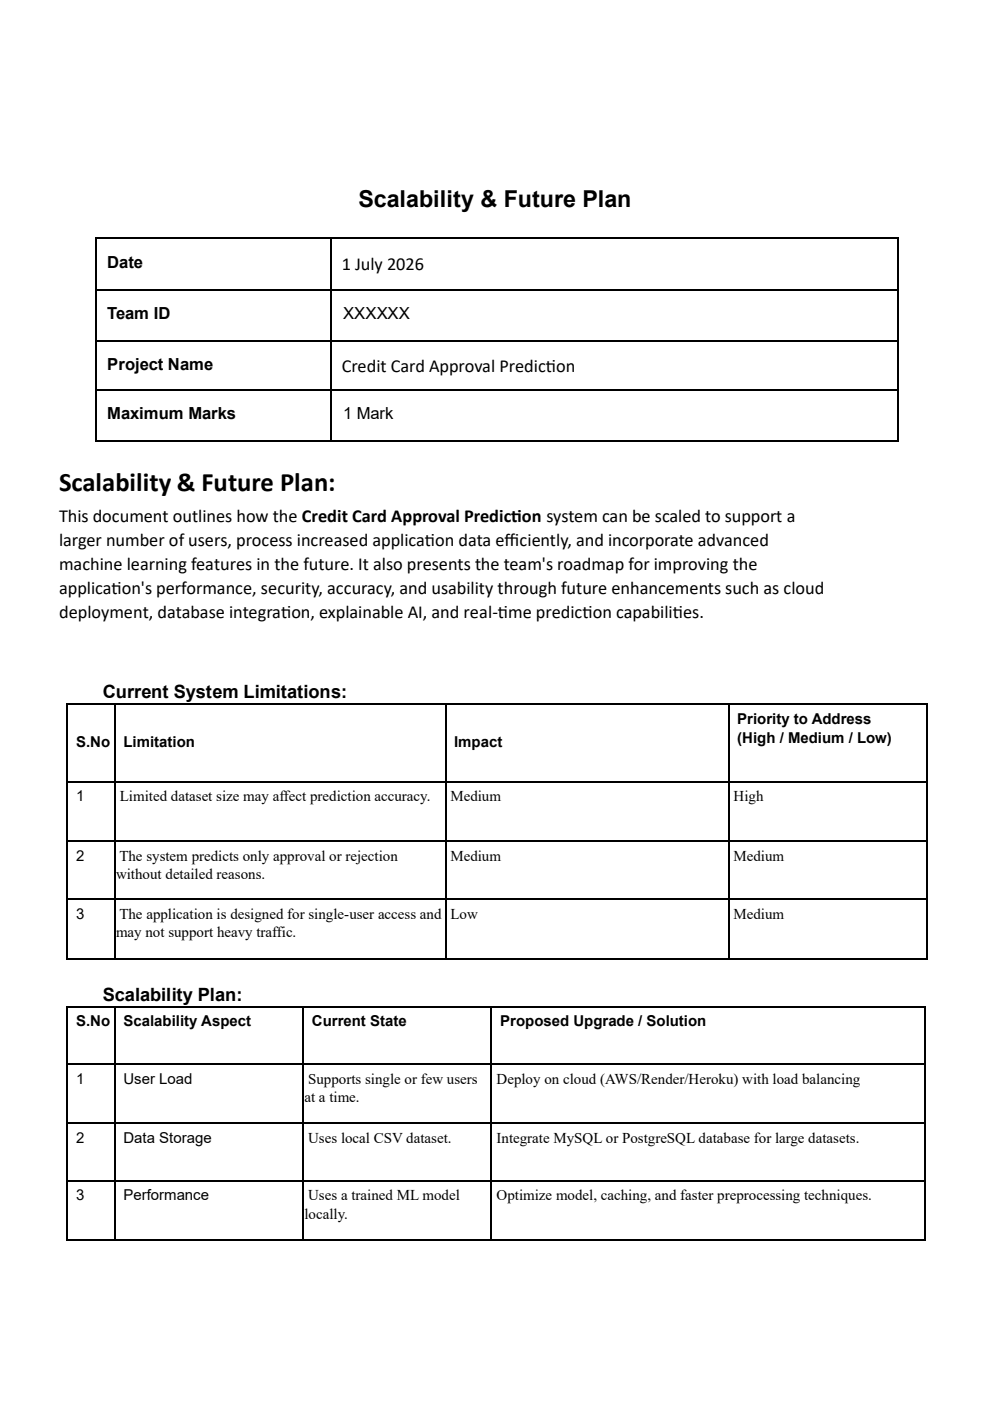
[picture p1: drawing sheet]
<svg xmlns="http://www.w3.org/2000/svg" width="210mm" height="297mm" viewBox="0 0 210 297" stroke-linecap="round" stroke-linejoin="round" font-family="sans-serif">
<defs><g id="words">
<text font-size="5.6" x="12.5" y="104.2">Scalability &amp; Future Plan:</text>
<text font-size="4.9" x="76.1" y="43.8">Scalability &amp; Future Plan</text>
<g font-size="3.9">
<text x="72.5" y="57.2">1 July 2026</text>
<text x="72.5" y="78.8">Credit Card Approval Predict</text>
<text x="115.8" y="78.8">ion</text>
<text x="12.5" y="110.6">This document outlines how the Credit Card Approval Predict</text>
<text x="108.5" y="110.6">ion system can be scaled to support a</text>
<text x="12.5" y="115.7">larger number of users, process increased applicat</text>
<text x="90.1" y="115.7">ion data ef</text>
<text x="107.1" y="115.7">f</text>
<text x="107.1" y="115.7">iciently, and incorporate advanced</text>
<text x="12.5" y="120.9">machine learning features in the future. It also presents the team's roadmap for improving the</text>
<text x="12.5" y="126">applicat</text>
<text x="23.7" y="126">ion's performance, security, accuracy, and usability through future enhancements such as cloud</text>
<text x="12.5" y="131.1">deployment, database integrat</text>
<text x="59.6" y="131.1">ion, explainable AI, and real-t</text>
<text x="105.6" y="131.1">ime predict</text>
<text x="123.6" y="131.1">ion capabilit</text>
<text x="142.7" y="131.1">ies.</text>
<text x="21.8" y="147.9">Current System Limitations:</text>
<text x="21.8" y="212.2">Scalability Plan:</text>
</g>
<g font-size="3.5">
<text x="22.8" y="56.8">Date</text>
<text x="22.8" y="67.7">Team ID</text>
<text x="72.8" y="67.7">XXXXXX</text>
<text x="22.8" y="78.4">Project Name</text>
<text x="22.8" y="88.9">Maximum Marks</text>
<text x="72.8" y="88.9">1 Mark</text>
</g>
<g font-size="3.2">
<text x="156.4" y="153.4">Priority to Address</text>
<text x="16.1" y="158.4">S.No</text>
<text x="26.2" y="158.4">Limitation</text>
<text x="96.4" y="158.4">Impact</text>
<text x="156.4" y="157.6">(High / Medium / Low)</text>
<text x="16.1" y="169.9">1</text>
<text x="25.4" y="169.9">Limited dataset size may affect prediction accuracy.</text>
<text x="95.6" y="169.9">Medium</text>
<text x="155.6" y="169.9">High</text>
<text x="16.1" y="182.5">2</text>
<text x="25.3" y="182.5">The system predicts only approval or rejection</text>
<text x="95.6" y="182.5">Medium</text>
<text x="155.6" y="182.5">Medium</text>
<text x="24.6" y="186.4">without detailed reasons.</text>
<text x="16.1" y="194.8">3</text>
<text x="25.3" y="194.8">The application is designed for single-user access and</text>
<text x="95.6" y="194.8">Low</text>
<text x="155.6" y="194.8">Medium</text>
<text x="24.6" y="198.7">may not support heavy traffic.</text>
<text x="16.1" y="217.6">S.No</text>
<text x="26.2" y="217.6">Scalability Aspect</text>
<text x="66.2" y="217.6">Current State</text>
<text x="106.1" y="217.6">Proposed Upgrade / Solution</text>
<text x="16.1" y="229.7">1</text>
<text x="26.2" y="229.7">User Load</text>
<text x="64.6" y="233.7">at a time.</text>
<text x="65.4" y="229.7">Supports single or few users</text>
<text x="105.4" y="229.7">Deploy on cloud (AWS/Render/Heroku) with load balancing</text>
<text x="16.1" y="242.3">2</text>
<text x="26.2" y="242.3">Data Storage</text>
<text x="65.4" y="242.3">Uses local CSV dataset.</text>
<text x="105.4" y="242.3">Integrate MySQL or PostgreSQL database for large datasets.</text>
<text x="16.1" y="254.4">3</text>
<text x="26.2" y="254.4">Performance</text>
<text x="65.4" y="254.4">Uses a trained ML model</text>
<text x="105.4" y="254.4">Optimize model, caching, and faster preprocessing techniques.</text>
<text x="64.6" y="258.4">locally.</text>
</g>
</g></defs>
<g fill="none" stroke="#000" stroke-width=".35">
<path d="M20.5 50.4v42.9M20.6 50.6h49.5M70.2 50.7v42.6M70.4 50.6h120M190.6 50.4v42.9M20.6 61.4h49.5M20.6 72.2h49.5M70.4 61.4h120M70.4 72.2h120M20.6 82.7h49.5M20.6 93.5h49.5M70.4 82.7h120"/>
<path d="M70.4 93.5h120M14.1 150.4v15.2M14.3 149.3h9.9M24.4 150.4v15.2M24.5 149.3h69.9M94.6 150.4v15.2M94.8 149.3h59.6M154.6 150.4v15.2M154.8 149.3h41.6M196.6 150.4v15.2M14.1 166.9v11.3M14.1 179.5v11"/>
<path d="M14.3 165.8h9.9M14.3 178.4h9.9M24.4 166.9v11.3M24.4 179.5v11M24.5 165.8h69.9M24.5 178.4h69.9M94.6 166.9v11.3M94.6 179.5v11M94.8 165.8h59.6M94.8 178.4h59.6M154.6 166.9v11.3M154.6 179.5v11"/>
<path d="M154.8 165.8h41.6M154.8 178.4h41.6M196.6 166.9v11.3M196.6 179.5v11M14.1 191.8v11.3M14.3 190.6h9.9M24.4 191.8v11.3M24.5 190.6h69.9M94.6 191.8v11.3M94.8 190.6h59.6M154.6 191.8v11.3M154.8 190.6h41.6"/>
<path d="M196.6 191.8v11.3M14.1 214.5v11M14.3 203.3h9.9M14.3 213.5h9.9M24.4 214.5v11M24.5 203.3h69.9M24.5 213.5h39.6M64.2 214.5v11M64.4 213.5h39.5M94.8 203.3h59.6M104.1 214.5v11M104.3 213.5h91.7"/>
<path d="M154.8 203.3h41.6M196.2 214.5v11M14.1 226.7v11.3M14.1 239.3v10.9M14.3 225.7h9.9M14.3 238.2h9.9M24.4 226.7v11.3M24.4 239.3v10.9M24.5 225.7h39.6M24.5 238.2h39.6M64.2 226.7v11.3M64.2 239.3v10.9"/>
<path d="M64.4 225.7h39.5M64.4 238.2h39.5M104.1 226.7v11.3M104.1 239.3v10.9M104.3 225.7h91.7M104.3 238.2h91.7M196.2 226.7v11.3M196.2 239.3v10.9M14.1 251.4v11.3M14.3 250.4h9.9M24.4 251.4v11.3M24.5 250.4h39.6"/>
<path d="M64.2 251.4v11.3M64.4 250.4h39.5M104.1 251.4v11.3M104.3 250.4h91.7M196.2 251.4v11.3M14.3 262.9h9.9M24.5 262.9h39.6M64.4 262.9h39.5M104.3 262.9h91.7"/>
</g>
<g fill="#000">
<path d="M20.3 50.4h.3v.3h-.3z" fill-rule="evenodd"/>
<path d="M70.1 50.4h.3v.3h-.3z" fill-rule="evenodd"/>
<path d="M190.4 50.4h.4v.3h-.4z" fill-rule="evenodd"/>
<path d="M20.3 93.3h.3v.4h-.3z" fill-rule="evenodd"/>
<path d="M20.3 93.3h.3v.4h-.3z" fill-rule="evenodd"/>
<path d="M70.1 93.3h.3v.4h-.3z" fill-rule="evenodd"/>
<path d="M190.4 93.3h.4v.4h-.4z" fill-rule="evenodd"/>
<path d="M190.4 93.3h.4v.4h-.4z" fill-rule="evenodd"/>
<path d="M13.9 149.1h.4v1.3h-.4z" fill-rule="evenodd"/>
<path d="M13.9 149.1h.4v.3h-.4z" fill-rule="evenodd"/>
<path d="M24.2 149.4h.3v1h-.3z" fill-rule="evenodd"/>
<path d="M24.2 149.1h.3v.3h-.3z" fill-rule="evenodd"/>
<path d="M94.4 149.4h.4v1h-.4z" fill-rule="evenodd"/>
<path d="M94.4 149.1h.4v.3h-.4z" fill-rule="evenodd"/>
<path d="M154.4 149.4h.4v1h-.4z" fill-rule="evenodd"/>
<path d="M154.4 149.1h.4v.3h-.4z" fill-rule="evenodd"/>
<path d="M196.4 149.1h.4v1.3h-.4z" fill-rule="evenodd"/>
<path d="M196.4 149.1h.4v.3h-.4z" fill-rule="evenodd"/>
<path d="M13.9 165.6h.4v1.3h-.4z" fill-rule="evenodd"/>
<path d="M13.9 178.2h.4v1.3h-.4z" fill-rule="evenodd"/>
<path d="M24.2 165.6h.3v1.3h-.3z" fill-rule="evenodd"/>
<path d="M24.2 178.2h.3v1.3h-.3z" fill-rule="evenodd"/>
<path d="M94.4 165.6h.4v1.3h-.4z" fill-rule="evenodd"/>
<path d="M94.4 178.2h.4v1.3h-.4z" fill-rule="evenodd"/>
<path d="M154.4 165.6h.4v1.3h-.4z" fill-rule="evenodd"/>
<path d="M154.4 178.2h.4v1.3h-.4z" fill-rule="evenodd"/>
<path d="M196.4 165.6h.4v1.3h-.4z" fill-rule="evenodd"/>
<path d="M196.4 178.2h.4v1.3h-.4z" fill-rule="evenodd"/>
<path d="M13.9 190.5h.4v1.3h-.4z" fill-rule="evenodd"/>
<path d="M24.2 190.5h.3v1.3h-.3z" fill-rule="evenodd"/>
<path d="M94.4 190.5h.4v1.3h-.4z" fill-rule="evenodd"/>
<path d="M154.4 190.5h.4v1.3h-.4z" fill-rule="evenodd"/>
<path d="M196.4 190.5h.4v1.3h-.4z" fill-rule="evenodd"/>
<path d="M13.9 203.1h.4v.3h-.4z" fill-rule="evenodd"/>
<path d="M13.9 203.1h.4v.3h-.4z" fill-rule="evenodd"/>
<path d="M13.9 213.3h.4v1.2h-.4z" fill-rule="evenodd"/>
<path d="M13.9 213.3h.4v.4h-.4z" fill-rule="evenodd"/>
<path d="M24.2 203.1h.3v.3h-.3z" fill-rule="evenodd"/>
<path d="M24.2 213.7h.3v.8h-.3z" fill-rule="evenodd"/>
<path d="M24.2 213.3h.3v.4h-.3z" fill-rule="evenodd"/>
<path d="M64.1 213.7h.3v.8h-.3z" fill-rule="evenodd"/>
<path d="M64.1 213.3h.3v.4h-.3z" fill-rule="evenodd"/>
<path d="M94.4 203.1h.4v.3h-.4z" fill-rule="evenodd"/>
<path d="M103.9 213.7h.4v.8h-.4z" fill-rule="evenodd"/>
<path d="M103.9 213.3h.4v.4h-.4z" fill-rule="evenodd"/>
<path d="M154.4 203.1h.4v.3h-.4z" fill-rule="evenodd"/>
<path d="M196 213.3h.4v1.2h-.4z" fill-rule="evenodd"/>
<path d="M196 213.3h.4v.4h-.4z" fill-rule="evenodd"/>
<path d="M196.4 203.1h.4v.3h-.4z" fill-rule="evenodd"/>
<path d="M196.4 203.1h.4v.3h-.4z" fill-rule="evenodd"/>
<path d="M13.9 225.5h.4v1.2h-.4z" fill-rule="evenodd"/>
<path d="M13.9 238h.4v1.3h-.4z" fill-rule="evenodd"/>
<path d="M24.2 225.5h.3v1.2h-.3z" fill-rule="evenodd"/>
<path d="M24.2 238h.3v1.3h-.3z" fill-rule="evenodd"/>
<path d="M64.1 225.5h.3v1.2h-.3z" fill-rule="evenodd"/>
<path d="M64.1 238h.3v1.3h-.3z" fill-rule="evenodd"/>
<path d="M103.9 225.5h.4v1.2h-.4z" fill-rule="evenodd"/>
<path d="M103.9 238h.4v1.3h-.4z" fill-rule="evenodd"/>
<path d="M196 225.5h.4v1.2h-.4z" fill-rule="evenodd"/>
<path d="M196 238h.4v1.3h-.4z" fill-rule="evenodd"/>
<path d="M13.9 250.2h.4v1.2h-.4z" fill-rule="evenodd"/>
<path d="M24.2 250.2h.3v1.2h-.3z" fill-rule="evenodd"/>
<path d="M64.1 250.2h.3v1.2h-.3z" fill-rule="evenodd"/>
<path d="M103.9 250.2h.4v1.2h-.4z" fill-rule="evenodd"/>
<path d="M196 250.2h.4v1.2h-.4z" fill-rule="evenodd"/>
<path d="M13.9 262.7h.4v.4h-.4z" fill-rule="evenodd"/>
<path d="M13.9 262.7h.4v.4h-.4z" fill-rule="evenodd"/>
<path d="M24.2 262.7h.3v.4h-.3z" fill-rule="evenodd"/>
<path d="M64.1 262.7h.3v.4h-.3z" fill-rule="evenodd"/>
<path d="M103.9 262.7h.4v.4h-.4z" fill-rule="evenodd"/>
<path d="M196 262.7h.4v.4h-.4z" fill-rule="evenodd"/>
<path d="M196 262.7h.4v.4h-.4z" fill-rule="evenodd"/>
</g>
<use href="#words"/>
</svg>
